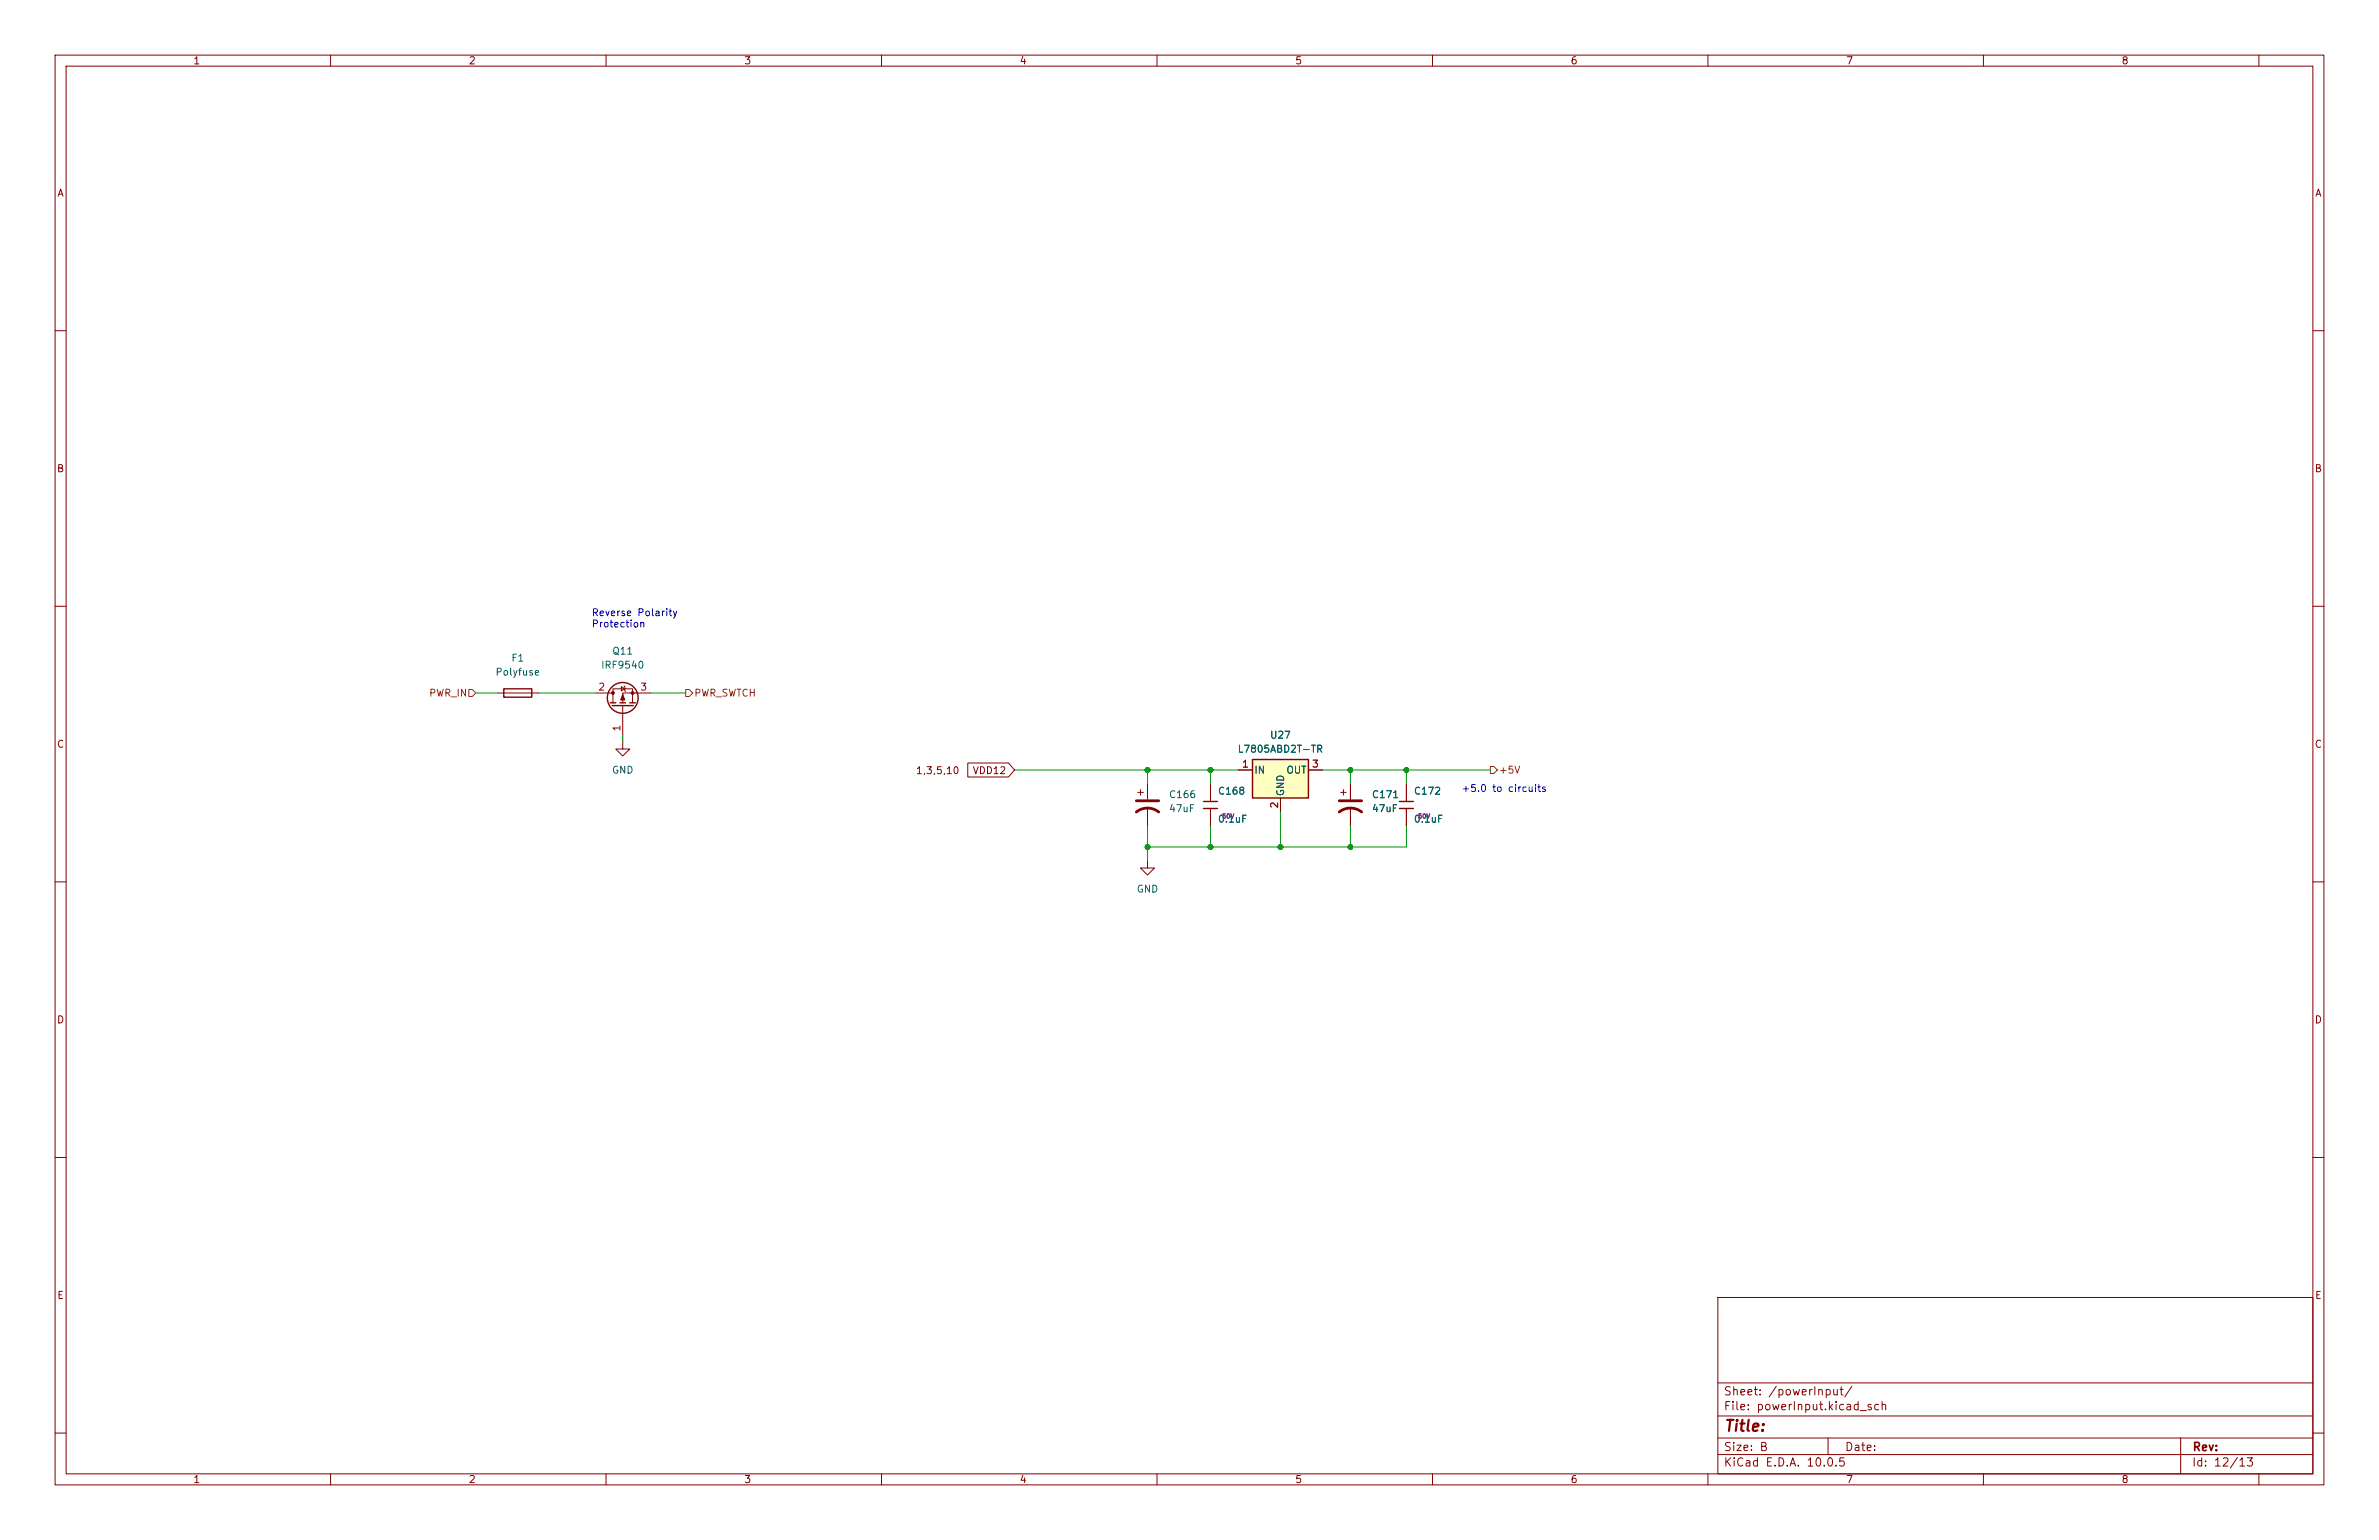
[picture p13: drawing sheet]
<svg xmlns="http://www.w3.org/2000/svg" width="432mm" height="279mm" viewBox="0 0 432 279" stroke-linecap="round" stroke-linejoin="round" font-family="sans-serif">
<defs><g id="words">
<text font-size="2" fill="#840000" x="312.8" y="260.2">Title:</text>
<g font-size="1.5" fill="#840000">
<text x="312.8" y="256.2">File: powerInput.kicad_sch</text>
<text x="312.8" y="253.5">Sheet: /powerInput/</text>
<text x="312.8" y="263.6">Size: B</text>
<text x="334.8" y="263.6">Date:</text>
<text x="397.8" y="263.6">Rev:</text>
<text x="312.8" y="266.4">KiCad E.D.A. 10.0.5</text>
<text x="397.8" y="266.4">Id: 12/13</text>
</g>
<g font-size="1.3" fill="#840000">
<text x="35" y="12">1</text>
<text x="85" y="12">2</text>
<text x="135" y="12">3</text>
<text x="185" y="12">4</text>
<text x="235" y="12">5</text>
<text x="285" y="12">6</text>
<text x="335" y="12">7</text>
<text x="385" y="12">8</text>
<text x="10.3" y="36">A</text>
<text x="420.1" y="36">A</text>
<text x="10.2" y="86">B</text>
<text x="420" y="86">B</text>
<text x="10.2" y="136">C</text>
<text x="420" y="136">C</text>
<text x="166.1" y="140.8">1,3,5,10</text>
<text x="176.4" y="140.8">VDD12</text>
<text x="10.2" y="186">D</text>
<text x="420" y="186">D</text>
<text x="10.3" y="236">E</text>
<text x="420.1" y="236">E</text>
<text x="35" y="269.4">1</text>
<text x="85" y="269.4">2</text>
<text x="135" y="269.4">3</text>
<text x="185" y="269.4">4</text>
<text x="235" y="269.4">5</text>
<text x="285" y="269.4">6</text>
<text x="335" y="269.4">7</text>
<text x="385" y="269.4">8</text>
</g>
<g font-size="1.3" fill="#0000c2">
<text x="107.3" y="112.1">Reverse Polarity</text>
<text x="107.3" y="114.1">Protection</text>
<text x="265.1" y="144">+5.0 to circuits</text>
</g>
<g font-size="1.3" fill="#006464">
<text x="111" y="119.1">Q11</text>
<text x="89.8" y="122.9">Polyfuse</text>
<text x="92.7" y="120.3">F1</text>
<text x="109" y="121.6">IRF9540</text>
<text x="224.5" y="136.9">L7805ABD2T-TR</text>
<text x="230.4" y="134.3">U27</text>
<text x="111" y="140.7">GND</text>
<text x="227.6" y="140.7">IN</text>
<text x="233.4" y="140.7">OUT</text>
<text x="212.1" y="145.1">C166</text>
<text x="212.1" y="147.6">47uF</text>
<text x="221" y="144.5">C168</text>
<text x="221" y="149.6">0.1uF</text>
<text x="233.4" y="144.6" transform="rotate(-90 233.4 144.6)">GND</text>
<text x="248.9" y="145.1">C171</text>
<text x="248.9" y="147.6">47uF</text>
<text x="256.5" y="144.5">C172</text>
<text x="256.5" y="149.6">0.1uF</text>
<text x="206.2" y="162.3">GND</text>
</g>
<g font-size="1.3" fill="#a90000">
<text x="108.5" y="125.6">2</text>
<text x="116.1" y="125.6">3</text>
<text x="112.9" y="132.8" transform="rotate(-90 112.9 132.8)">1</text>
<text x="225.3" y="139.6">1</text>
<text x="238" y="139.6">3</text>
<text x="232.3" y="146.8" transform="rotate(-90 232.3 146.8)">2</text>
</g>
<g font-size="1.3" fill="#725600">
<text x="77.8" y="126.7">PWR_IN</text>
<text x="125.9" y="126.7">PWR_SWTCH</text>
<text x="271.9" y="140.7">+5V</text>
</g>
<g font-size=".8" fill="#840084">
<text x="221.7" y="148.7">50V</text>
<text x="257.3" y="148.7">50V</text>
</g>
</g></defs>
<g fill="none" stroke="#840000" stroke-width=".18">
<path d="M10 10h411.8v259.4h-411.8zM12 12h407.8v255.4h-407.8zM60 10v2M110 10v2M160 10v2M210 10v2M260 10v2M310 10v2M360 10v2M410 10v2M10 60h2M419.8 60h2"/>
<path d="M10 110h2M419.8 110h2M90.2 125.7h7.6M107.9 125.7h3.4M111.3 127.5v-2.5h3.5v2.5M112.8 124.6l.6 .4-.6 .3zM113 134.6v1.3h1.3l-1.3 1.3-1.2-1.3h1.2M113 128v5.4M113.3 124.5l.1 .1v.7l.1 .2M118.1 125.7h-5.1v1.8M10 160h2M206.5 143.8h1"/>
<path d="M207 143.3v1M208.3 156.2v1.3h1.2l-1.2 1.3-1.3-1.3h1.3M208.3 142.2v2.8M208.3 146.6v3.3M243.3 143.8h1M243.8 143.3v1M245.1 142.2v2.8M245.1 146.6v3.3M255.3 142.2v3.2M255.3 146.7v3.2M419.8 160h2M10 210h2"/>
<path d="M419.8 210h2M311.8 235.4h108v32h-108zM10 260h2M311.8 256.9h108M311.8 250.9h108M419.8 260h2M60 267.4v2M110 267.4v2M160 267.4v2M210 267.4v2M260 267.4v2M310 267.4v2"/>
<path d="M311.8 263.9h108M311.8 260.9h108M331.8 260.9v3M360 267.4v2M395.8 260.9v6.5M410 267.4v2"/>
</g>
<g fill="none" stroke="#840000" stroke-width=".25">
<path d="M91.4 125h5.1v1.5h-5.1zM110.7 127.5h1.1M111.1 128h3.8M112.5 127.5h1M114.3 127.5h1M254 145.4h2.5M254 146.7h2.5"/>
<circle cx="113" cy="126.6" r="2.79"/>
</g>
<path d="M206.2 147.3a3.3 3.3 0 0 1 4.1 0M206.2 145.3h4.1M243.1 147.3a3.3 3.3 0 0 1 4 0M243.1 145.3h4" fill="none" stroke="#840000" stroke-width=".51"/>
<g fill="#840000" stroke="#840000" stroke-width=".18">
<path d="M113 126l.4 1h-.8z"/>
<circle cx="111.3" cy="125.7" r=".25"/>
<circle cx="114.8" cy="125.7" r=".25"/>
</g>
<path d="M227.3 137.8h10.2v7h-10.2z" fill="#ffffc2"/>
<path d="M227.3 137.8h10.2v7h-10.2zM218.4 145.4h2.6M218.4 146.7h2.6" fill="none" stroke="#840000" stroke-width=".25"/>
<path d="M175.7 138.4h7.3l1.1 1.3-1.1 1.3h-7.3zM224.8 139.7h2.5M237.5 139.7h2.5M219.7 142.2v3.2M219.7 146.7v3.2M232.4 144.8v2.5M245.1 142.2v2.8M245.1 146.6v3.3M255.3 142.2v3.2M255.3 146.7v3.2" fill="none" stroke="#840000" stroke-width=".18"/>
<path d="M85.1 125.1h.6l.7 .6-.7 .7h-.6zM124.5 125.1h.6l.6 .6-.6 .7h-.6zM270.5 139.1h.6l.7 .6-.7 .6h-.6z" fill="none" stroke="#725600" stroke-width=".18"/>
<g fill="none" stroke="#009600" stroke-width=".18">
<path d="M86.4 125.7h3.8M97.8 125.7h10.1M113 133.4v1.2M118.1 125.7h6.4M184.1 139.7h40.7M208.3 139.7v2.5M219.7 139.7v2.5M240 139.7h30.5M245.1 139.7v2.5M255.3 139.7v2.5M208.3 149.9v6.3M219.7 149.9v3.8"/>
<path d="M232.4 147.3v6.4M245.1 149.9v3.8M255.3 149.9v3.8h-47"/>
</g>
<g fill="#009600" stroke="#009600" stroke-width=".18">
<circle cx="245.1" cy="153.7" r=".46"/>
<circle cx="232.4" cy="153.7" r=".46"/>
<circle cx="208.3" cy="153.7" r=".46"/>
<circle cx="219.7" cy="153.7" r=".46"/>
<circle cx="245.1" cy="139.7" r=".46"/>
<circle cx="255.3" cy="139.7" r=".46"/>
<circle cx="208.3" cy="139.7" r=".46"/>
<circle cx="219.7" cy="139.7" r=".46"/>
</g>
<use href="#words"/>
</svg>
